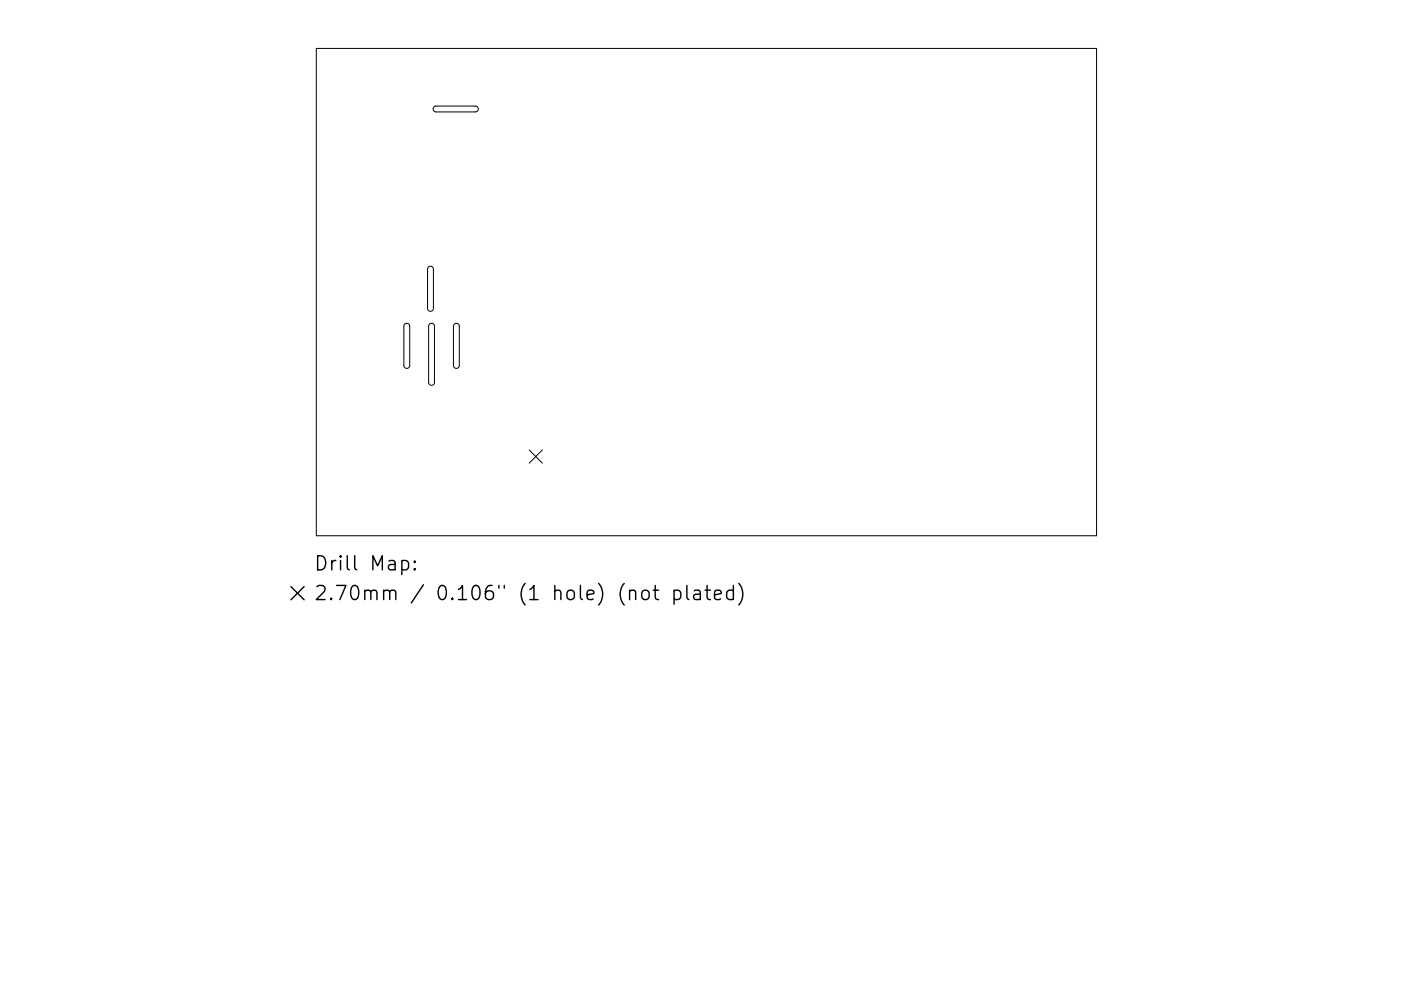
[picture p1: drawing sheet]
<svg xmlns="http://www.w3.org/2000/svg" width="297mm" height="210mm" viewBox="0 0 297 210" stroke-linecap="round" stroke-linejoin="round" font-family="sans-serif">
<defs><g id="words">
<g font-size="4.2">
<text x="66.5" y="121.1">Drill Map:</text>
<text x="66.5" y="127.4">2.70mm / 0.106&quot; (1 hole) (not plated)</text>
</g>
</g></defs>
<path d="M67.1 10.3h165.4v103.4h-165.4zM92 22.7l.4-.2h8.4l.5 .2 .1 .5-.2 .4-.4 .1h-8.4l-.5-.4zM90.8 56.7l.7-.2 .4 .5v8.5l-.2 .4-.4 .2-.4-.2-.2-.4-.1-8.4zM85.8 68.8l.7-.2 .4 .6v8.4l-.2 .4-.4 .2-.5-.2-.2-.4v-8.4zM91.1 68.8l.6-.2 .3 .2 .1 .4v12l-.2 .4-.4 .2-.4-.2-.2-.5v-11.9zM96.3 68.8l.7-.2 .4 .6v8.4l-.2 .4-.4 .2-.4-.2-.3-.4v-8.4zM112.2 95.5l2.8 2.8M115 95.5l-2.8 2.8" fill="none" stroke="#000" stroke-width=".21"/>
<g fill="none" stroke="#000" stroke-width=".3">
<path d="M85.2 119.1l.9-.2 .5 .6v.8l-.3 .5-.2 .1-.9-.1M87.9 119.1l.2 .1-.2 .1-.1-.1 .1-.1v.2M61.7 124.5l2.8 2.7M64.5 124.5l-2.8 2.7M87.9 120.6l.2 .2-.2 .1-.1-.1 .1-.2v.3M136.2 125.5a.81 .81 0 0 1 .8-.3 .81 .81 0 0 1 .6 .6v.8a.81 .81 0 0 1-.8 .6 .81 .81 0 0 1-.7-.6v-.8zM138.5 125.2h1.1M138.9 124.2v2.6l.2 .3 .5 .1M142.9 125.4l.9-.2 .5 .6v.8l-.2 .5-.3 .1-.9-.1M142.9 125.2v3M145.6 124.2v2.6l.5 .4M147.2 125.4l.3-.2 .8 .2 .2 .2v1.6"/>
<path d="M148.5 125.9l-1 .2a.59 .59 0 0 0-.5 .5 .59 .59 0 0 0 .5 .6l1-.1M149.5 125.2h1.1M149.9 124.2v2.6l.2 .3 .5 .1M151.5 126.2l1.4-.3-.1-.5-.9-.2-.4 .4v1.2l.1 .3 .3 .1 .9-.1M155.5 125.4l-.9-.2-.5 .6v.8l.2 .5 .3 .1 .9-.1M155.5 124.2v3M156.6 123.8a3.4 3.4 0 0 1 0 4.6"/>
</g>
<use href="#words"/>
</svg>
